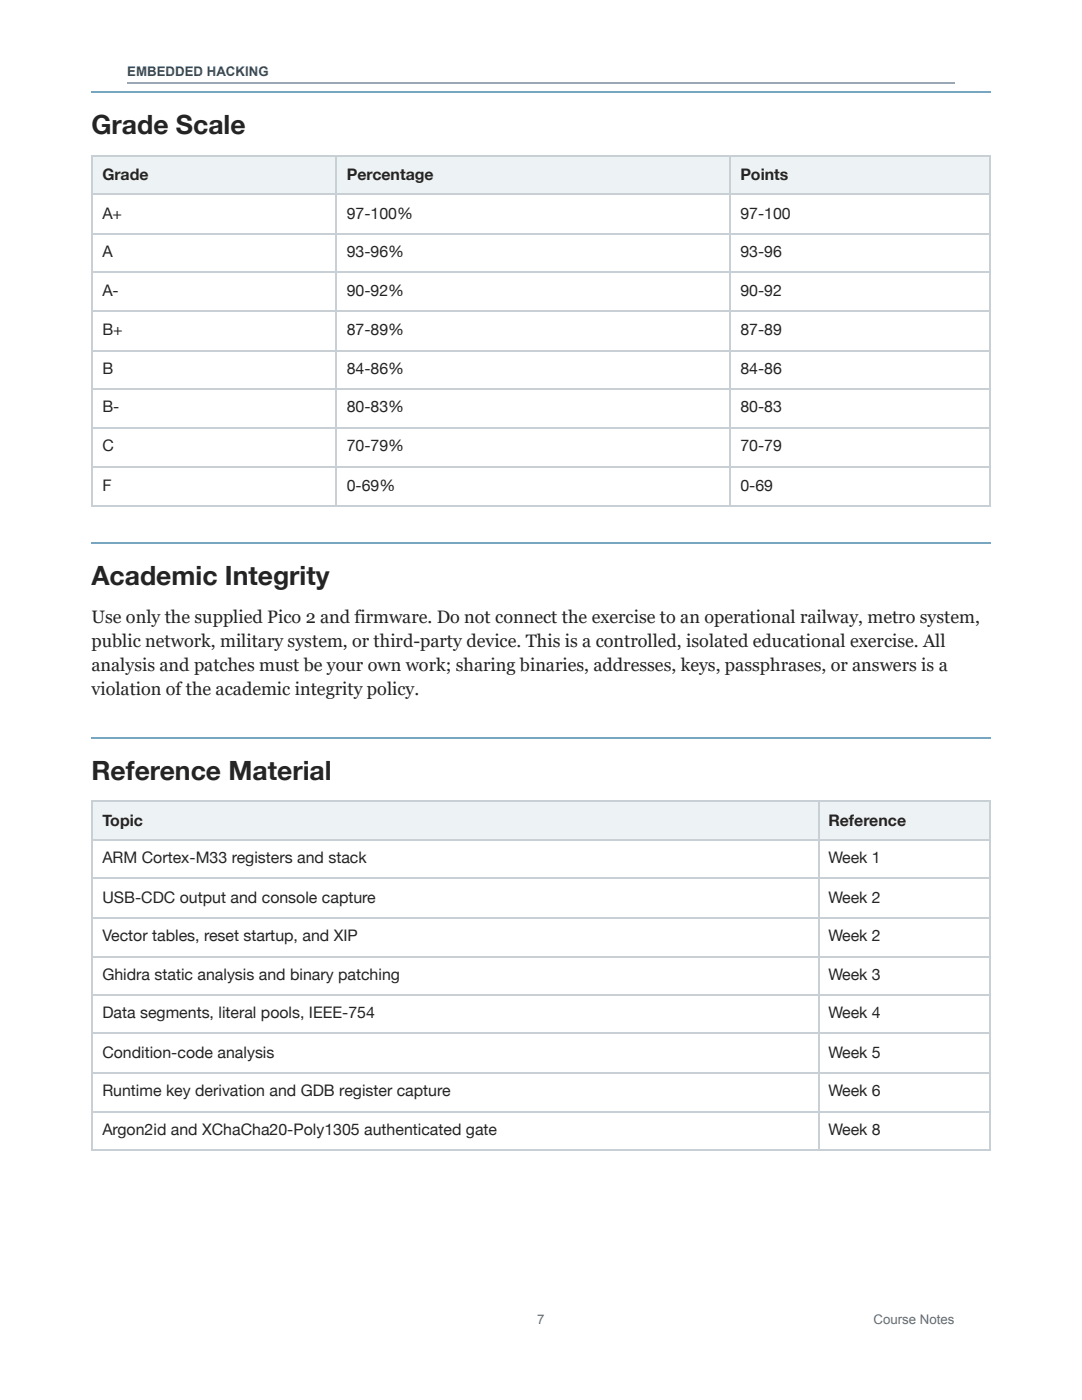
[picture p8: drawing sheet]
<svg xmlns="http://www.w3.org/2000/svg" width="216mm" height="279mm" viewBox="0 0 216 279" stroke-linecap="round" stroke-linejoin="round" font-family="sans-serif">
<defs><g id="words">
<g font-size="5.3" fill="#242424">
<text x="18.3" y="26.7">Grade Scale</text>
<text x="18.3" y="116.7">Academic Integrity</text>
<text x="18.3" y="155.6">Reference Material</text>
</g>
<g font-size="3.6" fill="#242424">
<text x="18.3" y="124.4">Use only the supplied Pico 2 and firmware. Do not connect the exercise to an operational railway, metro system,</text>
<text x="18.3" y="129.1">public network, military system, or third-party device. This is a controlled, isolated educational exercise. All</text>
<text x="18.3" y="133.9">analysis and patches must be your own work; sharing binaries, addresses, keys, passphrases, or answers is a</text>
<text x="18.3" y="138.6">violation of the academic integrity policy.</text>
</g>
<g font-size="3.2" fill="#242424">
<text x="20.4" y="36">Grade</text>
<text x="69.2" y="36">Percentage</text>
<text x="147.7" y="36">Points</text>
<text x="20.4" y="43.7">A+</text>
<text x="69.2" y="43.7">97-100%</text>
<text x="147.7" y="43.7">97-100</text>
<text x="20.4" y="51.3">A</text>
<text x="69.2" y="51.3">93-96%</text>
<text x="147.7" y="51.3">93-96</text>
<text x="20.4" y="59">A-</text>
<text x="69.2" y="59">90-92%</text>
<text x="147.7" y="59">90-92</text>
<text x="20.4" y="66.9">B+</text>
<text x="69.2" y="66.9">87-89%</text>
<text x="147.7" y="66.9">87-89</text>
<text x="20.4" y="74.6">B</text>
<text x="69.2" y="74.6">84-86%</text>
<text x="147.7" y="74.6">84-86</text>
<text x="20.4" y="82.3">B-</text>
<text x="69.2" y="82.3">80-83%</text>
<text x="147.7" y="82.3">80-83</text>
<text x="20.4" y="90">C</text>
<text x="69.2" y="90">70-79%</text>
<text x="147.7" y="90">70-79</text>
<text x="20.4" y="97.9">F</text>
<text x="69.2" y="97.9">0-69%</text>
<text x="147.7" y="97.9">0-69</text>
<text x="20.4" y="164.8">Topic</text>
<text x="165.3" y="164.8">Reference</text>
<text x="20.4" y="172.2">ARM Cortex-M33 registers and stack</text>
<text x="165.3" y="172.2">Week 1</text>
<text x="20.4" y="180.2">USB-CDC output and console capture</text>
<text x="165.3" y="180.2">Week 2</text>
<text x="20.4" y="187.9">Vector tables, reset startup, and XIP</text>
<text x="165.3" y="187.9">Week 2</text>
<text x="20.4" y="195.5">Ghidra static analysis and binary patching</text>
<text x="165.3" y="195.5">Week 3</text>
<text x="20.4" y="203.2">Data segments, literal pools, IEEE-754</text>
<text x="165.3" y="203.2">Week 4</text>
<text x="20.4" y="211.1">Condition-code analysis</text>
<text x="165.3" y="211.1">Week 5</text>
<text x="20.4" y="218.8">Runtime key derivation and GDB register capture</text>
<text x="165.3" y="218.8">Week 6</text>
<text x="20.4" y="226.5">Argon2id and XChaCha20-Poly1305 authenticated gate</text>
<text x="165.3" y="226.5">Week 8</text>
</g>
<text font-size="2.6" fill="#1f506f" x="25.4" y="15.1">EMBEDDED HACKING</text>
<g font-size="2.6" fill="#5b6b7f">
<text x="107.2" y="264.3">7</text>
<text x="174.3" y="264.3">Course Notes</text>
</g>
</g></defs>
<path d="M18.3 18.4h179.3" fill="none" stroke="#77a6c1" stroke-width=".26"/>
<g fill="#edf2f5">
<path d="M18.5 31.2h48.7v7.7h-48.7z"/>
<path d="M67.2 31.2h78.6v7.7h-78.6z"/>
<path d="M145.8 31.2h51.8v7.7h-51.8z"/>
</g>
<g fill="none" stroke="#c9d0d5" stroke-width=".26">
<path d="M18.3 31.1h179.3M18.3 38.8h179.3M18.4 31v70.1M67.1 31v70.1M145.7 31v70.1M197.5 31v70.1M18.3 46.7h179.3M18.3 54.4h179.3M18.3 62h179.3M18.3 70h179.3M18.3 77.7h179.3M18.3 85.3h179.3"/>
<path d="M18.3 93.3h179.3M18.3 100.9h179.3"/>
</g>
<path d="M18.3 108.3h179.3M18.3 147.2h179.3" fill="none" stroke="#77a6c1" stroke-width=".26"/>
<g fill="#edf2f5">
<path d="M18.5 159.8h144.7v7.7h-144.7z"/>
<path d="M163.2 159.8h34.4v7.7h-34.4z"/>
</g>
<g fill="none" stroke="#c9d0d5" stroke-width=".26">
<path d="M18.3 159.9h179.3M18.4 159.8v69.9M163.4 159.8v69.9M197.5 159.8v69.9M18.3 167.6h179.3M18.3 175.3h179.3M18.3 183.2h179.3M18.3 190.9h179.3M18.3 198.6h179.3M18.3 206.2h179.3M18.3 214.2h179.3M18.3 221.9h179.3"/>
<path d="M18.3 229.5h179.3"/>
</g>
<path d="M25.4 16.5h165.1" fill="none" stroke="#9aa7b5" stroke-width=".26"/>
<use href="#words"/>
</svg>
